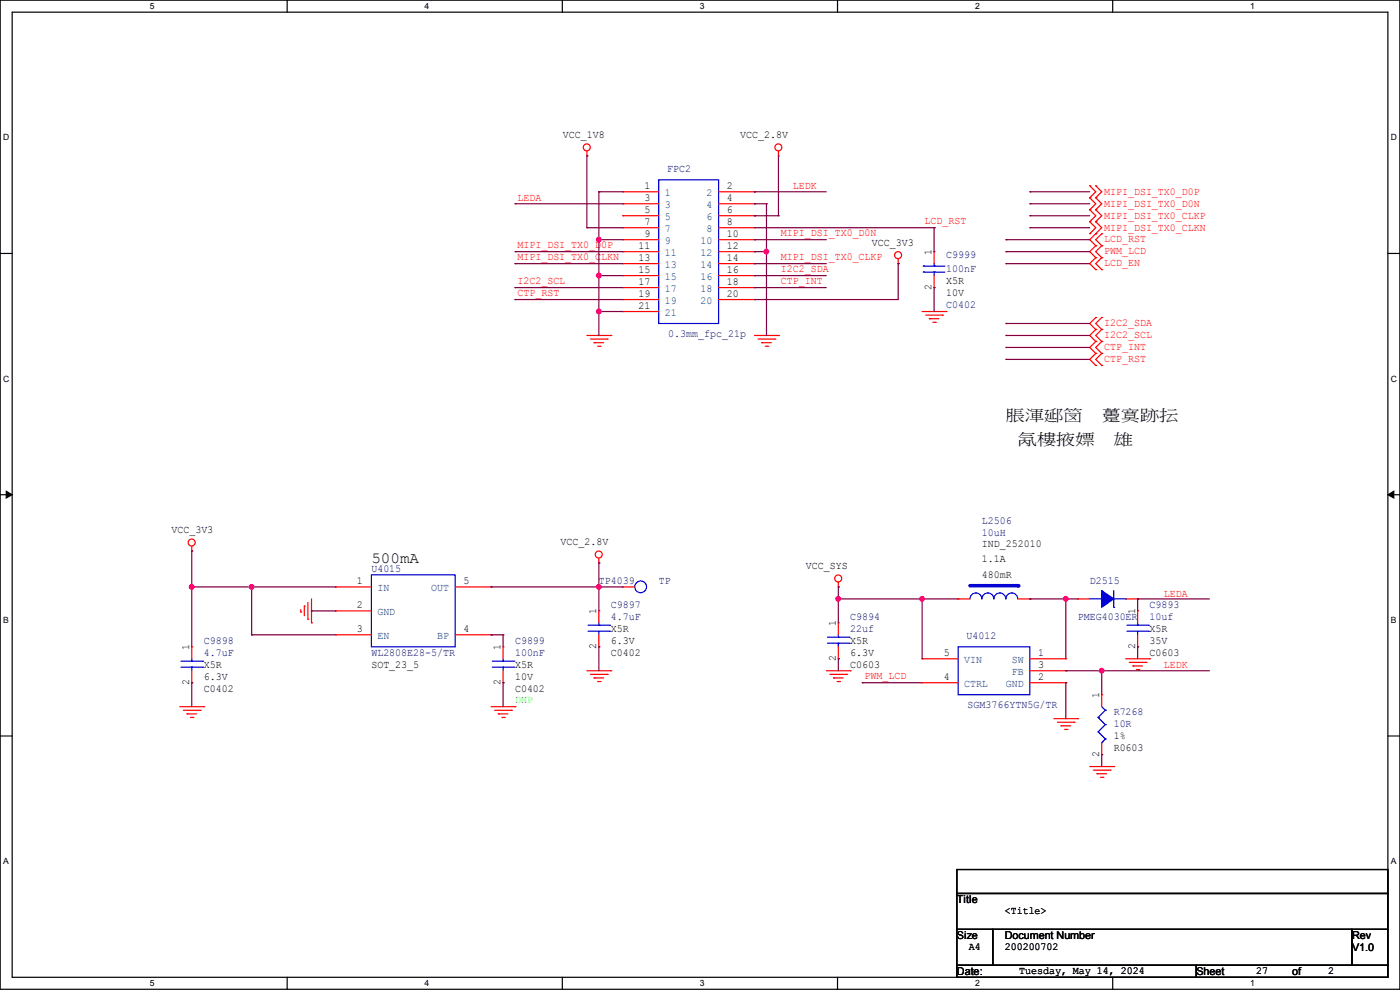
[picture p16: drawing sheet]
<svg xmlns="http://www.w3.org/2000/svg" width="297mm" height="210mm" viewBox="0 0 297 210" stroke-linecap="round" stroke-linejoin="round" font-family="sans-serif">
<defs><g id="words">
<g font-size="3.3">
<text x="213.4" y="89">脹渾郔笝</text>
<text x="233.7" y="89">躉寞跡抎</text>
<text x="215.9" y="94.1">氝樓掖嫖</text>
<text x="236.3" y="94.1">雄</text>
<text x="78.8" y="119.5">500mA</text>
</g>
<g font-size="2.3">
<text x="119.4" y="29.3">VCC_1V8</text>
<text x="157" y="29.3">VCC_2.8V</text>
<text x="136.7" y="40.1">1</text>
<text x="154.2" y="40.1">2</text>
<text x="136.7" y="42.7">3</text>
<text x="136.7" y="45.2">5</text>
<text x="136.7" y="47.8">7</text>
<text x="154.2" y="42.7">4</text>
<text x="154.2" y="45.2">6</text>
<text x="154.2" y="47.8">8</text>
<text x="135.4" y="52.8">11</text>
<text x="136.7" y="50.3">9</text>
<text x="154.2" y="50.3">10</text>
<text x="154.2" y="52.8">12</text>
<text x="185" y="52.2">VCC_3V3</text>
<text x="135.4" y="55.4">13</text>
<text x="135.4" y="57.9">15</text>
<text x="154.2" y="55.4">14</text>
<text x="154.2" y="57.9">16</text>
<text x="197.6" y="54.1" transform="rotate(-90 197.6 54.1)">1</text>
<text x="135.4" y="60.5">17</text>
<text x="135.4" y="63">19</text>
<text x="135.4" y="65.5">21</text>
<text x="154.2" y="60.5">18</text>
<text x="154.2" y="63">20</text>
<text x="197.6" y="61.5" transform="rotate(-90 197.6 61.5)">2</text>
<text x="200.7" y="60.3">X5R</text>
<text x="200.7" y="62.9">10V</text>
<text x="36.4" y="113.2">VCC_3V3</text>
<text x="118.9" y="115.7">VCC_2.8V</text>
<text x="208.3" y="116">IND_252010</text>
<text x="208.3" y="119.3">1.1A</text>
<text x="75.7" y="124">1</text>
<text x="98.3" y="124">5</text>
<text x="171" y="120.8">VCC_SYS</text>
<text x="208.3" y="122.6">480mR</text>
<text x="75.7" y="129">2</text>
<text x="126.5" y="130.3" transform="rotate(-90 126.5 130.3)">1</text>
<text x="240.8" y="130.3" transform="rotate(-90 240.8 130.3)">1</text>
<text x="40.1" y="138" transform="rotate(-90 40.1 138)">1</text>
<text x="75.7" y="134.1">3</text>
<text x="98.3" y="134.1">4</text>
<text x="106.2" y="138" transform="rotate(-90 106.2 138)">1</text>
<text x="126.5" y="137.7" transform="rotate(-90 126.5 137.7)">2</text>
<text x="129.6" y="134">X5R</text>
<text x="129.6" y="136.5">6.3V</text>
<text x="177.3" y="132.9" transform="rotate(-90 177.3 132.9)">1</text>
<text x="180.4" y="136.5">X5R</text>
<text x="240.8" y="137.7" transform="rotate(-90 240.8 137.7)">2</text>
<text x="243.9" y="134">X5R</text>
<text x="243.9" y="136.5">35V</text>
<text x="43.2" y="141.6">X5R</text>
<text x="78.8" y="141.6">SOT_23_5</text>
<text x="109.3" y="141.6">X5R</text>
<text x="129.6" y="139.1">C0402</text>
<text x="177.3" y="140.3" transform="rotate(-90 177.3 140.3)">2</text>
<text x="180.4" y="141.6">C0603</text>
<text x="180.4" y="139.1">6.3V</text>
<text x="200.2" y="139.2">5</text>
<text x="220.3" y="139.2">1</text>
<text x="220.3" y="141.7">3</text>
<text x="243.9" y="139.1">C0603</text>
<text x="40.1" y="145.3" transform="rotate(-90 40.1 145.3)">2</text>
<text x="43.2" y="146.7">C0402</text>
<text x="43.2" y="144.1">6.3V</text>
<text x="106.2" y="145.3" transform="rotate(-90 106.2 145.3)">2</text>
<text x="109.3" y="146.7">C0402</text>
<text x="109.3" y="144.1">10V</text>
<text x="200.2" y="144.3">4</text>
<text x="220.3" y="144.3">2</text>
<text x="233.2" y="148.1" transform="rotate(-90 233.2 148.1)">1</text>
<text x="233.2" y="160.6" transform="rotate(-90 233.2 160.6)">2</text>
<text x="236.3" y="159.4">R0603</text>
<text x="236.3" y="156.8">1%</text>
<text x="203" y="191.6">Title</text>
<text x="213.1" y="193.9">&lt;Title&gt;</text>
<text x="203" y="199.2">Size</text>
<text x="205.5" y="201.5">A4</text>
<text x="213.1" y="201.5">200200702</text>
<text x="213.2" y="199.2">Document Number</text>
<text x="286.8" y="199.2">Rev</text>
<text x="286.8" y="201.8">V1.0</text>
<text x="203" y="206.8">Date:</text>
<text x="216.2" y="206.6">Tuesday, May 14, 2024</text>
<text x="253.8" y="206.8">Sheet</text>
<text x="266.5" y="206.6">27</text>
<text x="274.1" y="206.8">of</text>
<text x="281.7" y="206.6">2</text>
</g>
<g font-size="2.3" fill="#004080">
<text x="141" y="41.6">1</text>
<text x="149.9" y="41.6">2</text>
<text x="141" y="44.2">3</text>
<text x="141" y="46.7">5</text>
<text x="149.9" y="44.2">4</text>
<text x="149.9" y="46.7">6</text>
<text x="141" y="49.2">7</text>
<text x="141" y="51.8">9</text>
<text x="148.6" y="51.8">10</text>
<text x="149.9" y="49.2">8</text>
<text x="141" y="54.3">11</text>
<text x="141" y="56.9">13</text>
<text x="141" y="59.4">15</text>
<text x="148.6" y="54.3">12</text>
<text x="148.6" y="56.9">14</text>
<text x="148.6" y="59.4">16</text>
<text x="141" y="61.9">17</text>
<text x="141" y="64.5">19</text>
<text x="148.6" y="61.9">18</text>
<text x="148.6" y="64.5">20</text>
<text x="141" y="67">21</text>
<text x="80.1" y="125.4">IN</text>
<text x="91.5" y="125.4">OUT</text>
<text x="80.1" y="130.5">GND</text>
<text x="80.1" y="135.6">EN</text>
<text x="92.8" y="135.6">BP</text>
<text x="204.5" y="140.7">VIN</text>
<text x="214.7" y="140.7">SW</text>
<text x="214.7" y="143.2">FB</text>
<text x="204.5" y="145.8">CTRL</text>
<text x="213.4" y="145.8">GND</text>
</g>
<g font-size="2.3" fill="#000080">
<text x="141.5" y="36.4">FPC2</text>
<text x="200.7" y="54.7">C9999</text>
<text x="200.7" y="57.8">100nF</text>
<text x="200.7" y="65.4">C0402</text>
<text x="141.8" y="71.5">0.3mm_fpc_21p</text>
<text x="208.3" y="111.1">L2506</text>
<text x="208.3" y="113.7">10uH</text>
<text x="78.8" y="121.3">U4015</text>
<text x="127" y="123.8">TP4039</text>
<text x="139.7" y="123.8">TP</text>
<text x="231.2" y="123.8">D2515</text>
<text x="129.6" y="128.9">C9897</text>
<text x="129.6" y="131.4">4.7uF</text>
<text x="180.4" y="131.4">C9894</text>
<text x="228.6" y="131.4">PMEG4030ER</text>
<text x="243.9" y="128.9">C9893</text>
<text x="243.9" y="131.4">10uf</text>
<text x="43.2" y="136.5">C9898</text>
<text x="109.3" y="136.5">C9899</text>
<text x="180.4" y="134">22uf</text>
<text x="205" y="135.5">U4012</text>
<text x="43.2" y="139.1">4.7uF</text>
<text x="78.8" y="139.1">WL2808E28-5/TR</text>
<text x="109.3" y="139.1">100nF</text>
<text x="205.3" y="150.2">SGM3766YTN5G/TR</text>
<text x="236.3" y="151.8">R7268</text>
<text x="236.3" y="154.3">10R</text>
</g>
<g font-size="2.3" fill="#f00">
<text x="168.2" y="40.2">LEDK</text>
<text x="234.2" y="41.3">MIPI_DSI_TX0_D0P</text>
<text x="109.8" y="42.7">LEDA</text>
<text x="196.1" y="47.6">LCD_RST</text>
<text x="234.2" y="43.8">MIPI_DSI_TX0_D0N</text>
<text x="234.2" y="46.4">MIPI_DSI_TX0_CLKP</text>
<text x="109.8" y="52.7">MIPI_DSI_TX0_D0P</text>
<text x="165.7" y="50.1">MIPI_DSI_TX0_D0N</text>
<text x="234.2" y="51.4">LCD_RST</text>
<text x="234.2" y="54">PWM_LCD</text>
<text x="234.2" y="48.9">MIPI_DSI_TX0_CLKN</text>
<text x="109.8" y="55.2">MIPI_DSI_TX0_CLKN</text>
<text x="165.7" y="55.2">MIPI_DSI_TX0_CLKP</text>
<text x="165.7" y="57.7">I2C2_SDA</text>
<text x="234.2" y="56.5">LCD_EN</text>
<text x="109.8" y="60.3">I2C2_SCL</text>
<text x="109.8" y="62.8">CTP_RST</text>
<text x="165.7" y="60.3">CTP_INT</text>
<text x="234.2" y="69.2">I2C2_SDA</text>
<text x="234.2" y="71.8">I2C2_SCL</text>
<text x="234.2" y="74.3">CTP_INT</text>
<text x="234.2" y="76.8">CTP_RST</text>
<text x="246.9" y="126.5">LEDA</text>
<text x="246.9" y="141.8">LEDK</text>
<text x="183.4" y="144.1">PWM_LCD</text>
</g>
<text font-size="2.3" fill="#0f0" x="109.3" y="149.2">DNP</text>
<g font-size="1.8">
<text x="31.8" y="1.9">5</text>
<text x="90.1" y="1.9">4</text>
<text x="148.5" y="1.9">3</text>
<text x="206.8" y="1.9">2</text>
<text x="265.2" y="1.9">1</text>
<text x=".7" y="29.8">D</text>
<text x="295.1" y="29.8">D</text>
<text x=".7" y="80.9">C</text>
<text x="295.1" y="80.9">C</text>
<text x=".7" y="132.1">B</text>
<text x="295.1" y="132.1">B</text>
<text x=".7" y="183.3">A</text>
<text x="295.1" y="183.3">A</text>
<text x="31.8" y="209.2">5</text>
<text x="90.1" y="209.2">4</text>
<text x="148.5" y="209.2">3</text>
<text x="206.8" y="209.2">2</text>
<text x="265.2" y="209.2">1</text>
</g>
</g></defs>
<path d="M0 0h297v209.8h-297zM2.6 2.6h291.8v204.7h-291.8z" fill="none" stroke="#000" stroke-width=".25"/>
<g fill="#fff">
<path d="M31.7 .3h1v2h-1z"/>
<path d="M31.7 207.6h1v1.9h-1z"/>
</g>
<path d="M60.9 0v2.6M60.9 207.3v2.5" fill="none" stroke="#000" stroke-width=".25"/>
<g fill="#fff">
<path d="M90.1 .3h1v2h-1z"/>
<path d="M90.1 207.6h1v1.9h-1z"/>
</g>
<path d="M119.3 0v2.6M119.3 207.3v2.5" fill="none" stroke="#000" stroke-width=".25"/>
<g fill="#fff">
<path d="M148.5 .3h.9v2h-.9z"/>
<path d="M148.5 207.6h.9v1.9h-.9z"/>
</g>
<path d="M177.7 0v2.6M177.7 207.3v2.5" fill="none" stroke="#000" stroke-width=".25"/>
<g fill="#fff">
<path d="M206.8 .3h1v2h-1z"/>
<path d="M206.8 207.6h1v1.9h-1z"/>
</g>
<path d="M236.1 0v2.6M236.1 207.3v2.5" fill="none" stroke="#000" stroke-width=".25"/>
<g fill="#fff">
<path d="M265.2 .3h1v2h-1z"/>
<path d="M265.2 207.6h1v1.9h-1z"/>
<path d="M.7 28.2h1.2v1.9h-1.2z"/>
<path d="M295.1 28.2h1.2v1.9h-1.2z"/>
<path d="M.7 79.3h1.2v2h-1.2z"/>
<path d="M295.1 79.3h1.2v2h-1.2z"/>
</g>
<path d="M0 53.8h2.6M294.4 53.8h2.6" fill="none" stroke="#000" stroke-width=".25"/>
<g fill="#fff">
<path d="M.7 130.5h1.2v2h-1.2z"/>
<path d="M295.1 130.5h1.1v2h-1.1z"/>
</g>
<path d="M0 104.9h2.6M294.4 104.9h2.6" fill="none" stroke="#000" stroke-width=".25"/>
<path d="M1.3 104.2l1.3 .7-1.3 .8zM294.4 104.9l1.3-.7v1.5z" fill="#000" stroke="#000" stroke-width=".21"/>
<g fill="#fff">
<path d="M.7 181.7h1.2v2h-1.2z"/>
<path d="M295.1 181.7h1.1v2h-1.1z"/>
</g>
<path d="M0 156.1h2.6M294.4 156.1h2.6M203 184.4h91.4v5.1h-91.4zM203 189.5h91.4v7.6h-91.4zM203 197.1h7.6v7.7h-7.6zM210.6 197.1h76.2v7.7h-76.2zM286.8 197.1h7.6v7.7h-7.6zM203 204.8h50.8v2.5h-50.8zM253.8 204.8h40.6v2.5h-40.6z" fill="none" stroke="#000" stroke-width=".25"/>
<g fill="none" stroke="#f00" stroke-width=".25">
<path d="M124.5 33.1h.1M124.5 32v1.1M165.1 33.1h.1M165.1 32v1.1M231.2 39.4h.1M231.2 39.4l1.3 1.3-1.3 1.3M232.5 39.4h.1M232.5 39.4l1.2 1.3-1.2 1.3M132.1 40.7h.1M132.1 53.4h.1M132.1 55.9h.1M132.1 58.5h.1"/>
<path d="M132.1 43.2h.1M132.1 45.8h.1M132.1 48.3h.1M132.1 50.8h.1M132.1 40.7h7.6M132.1 50.8h7.6M132.1 53.4h7.6M132.1 55.9h7.6M132.1 58.5h7.6M132.1 43.2h7.6M132.1 45.8h7.6M132.1 48.3h7.6"/>
<path d="M152.4 40.7h7.7M152.4 50.8h7.7M152.4 53.4h7.7M152.4 55.9h7.7M152.4 58.5h7.7M152.4 43.2h7.7M152.4 45.8h7.7M152.4 48.3h7.7M160.1 50.8h.1M160.1 53.4h.1M160.1 55.9h.1M160.1 58.5h.1"/>
<path d="M160.1 40.7h.1M160.1 43.2h.1M160.1 45.8h.1M160.1 48.3h.1M190.5 55.9h.1M190.5 54.9v1M198.2 53.4h.1M198.2 53.4v2.5M198.2 58.5v2.5M231.2 42h.1M231.2 44.5h.1M231.2 47h.1"/>
<path d="M231.2 49.6h.1M231.2 42l1.3 1.2-1.3 1.3M231.2 44.5l1.3 1.3-1.3 1.2M231.2 47l1.3 1.3-1.3 1.3M232.5 49.6h.1M232.5 52.1h.1M232.5 54.7h.1M232.5 57.2h.1M232.5 42h.1M232.5 44.5h.1M232.5 47h.1M232.5 47l1.2 1.3-2.5 2.5 1.3 1.3"/>
<path d="M232.5 52.1l-1.3 1.3 1.3 1.3M232.5 54.7l-1.3 1.2 1.3 1.3M232.5 42l1.2 1.2-1.2 1.3M232.5 44.5l1.2 1.3-1.2 1.2M233.7 52.1h.1M233.7 49.6h.1M233.7 54.7h.1M233.7 57.2h.1M233.7 49.6l-1.2 1.2 1.2 1.3M233.7 52.1l-1.2 1.3 1.2 1.3M233.7 54.7l-1.2 1.2 1.2 1.3M124.5 71.2h5.1"/>
<path d="M125.3 71.9h3.5M126 72.7h.1M126 72.7h2.1M126.8 73.4h.5M127.3 73.4h.1M128.8 71.9h.1M129.6 71.2h.1M132.1 61h.1M132.1 63.5h.1M132.1 66.1h.1M132.1 66.1h7.6M132.1 61h7.6"/>
<path d="M132.1 63.5h7.6M152.4 61h7.7M152.4 63.5h7.7M160.1 61h.1M160.1 63.5h.1M160.1 71.2h5M160.8 71.9h3.6M161.6 72.7h.1M161.6 72.7h2M162.3 73.4h.6M162.9 73.4h.1M164.4 71.9h.1"/>
<path d="M165.1 71.2h.1M195.6 66.1h5.1M196.4 66.8h3.5M197.1 67.6h.1M197.1 67.6h2.1M197.9 68.4h.5M198.2 61h.1M198.4 68.4h.1M199.9 66.8h.1M200.7 66.1h.1M232.5 67.4h.1M232.5 69.9h.1"/>
<path d="M232.5 72.4h.1M232.5 75h.1M232.5 77.5h.1M232.5 67.4l-1.3 1.2 1.3 1.3M232.5 69.9l-1.3 1.3 1.3 1.2M232.5 72.4l-1.3 1.3 1.3 1.3M232.5 75l-1.3 1.2 1.3 1.3M233.7 69.9h.1M233.7 67.4h.1M233.7 72.4h.1M233.7 75h.1M233.7 77.5h.1"/>
<path d="M233.7 67.4l-1.2 1.2 1.2 1.3M233.7 69.9l-1.2 1.3 1.2 1.2M233.7 72.4l-1.2 1.3 1.2 1.3M233.7 75l-1.2 1.2 1.2 1.3M40.7 116.9h.1M40.7 115.9v1M127 119.4h.1M127 118.4v1M40.7 137.2h.1M40.7 137.2v2.5M63.8 129.8h.1M63.8 129.3v.5"/>
<path d="M64.6 128.6h.1M64.6 128.6v2M65.3 131.4h.1M65.3 127.8v3.6M66.1 132.1h.1M66.1 127v5.1M71.2 124.5h.1M71.2 129.6h.1M71.2 134.7h.1M71.2 124.5h7.6M71.2 129.6h7.6M71.2 134.7h7.6"/>
<path d="M96.6 124.5h7.6M96.6 134.7h7.6M104.2 134.7h.1M104.2 124.5h.1M106.7 137.2h.1M106.7 137.2v2.5M127 129.6h.1M127 137.2h.1M127 129.6v2.5M127 134.7v2.5M132.1 124.5h.1M132.1 124.5h2.6"/>
<path d="M177.8 124.5h.1M177.8 132.1h.1M177.8 139.7h.1M177.8 123.5v1M177.8 132.1v2.6M177.8 137.2v2.5M195.6 139.7h.1M195.6 139.7h7.6M218.5 139.7h7.6M226.1 139.7h.1M228.6 127h.1M228.6 127h2.6"/>
<path d="M238.8 139.7h5.1M238.8 127h2.5M241.3 127h.1M241.3 129.6h.1M241.3 137.2h.1M241.3 129.6v2.5M241.3 134.7v2.5M243.9 139.7h.1M38.1 149.9h5.1M38.9 150.7h3.6M39.7 151.4h.1M39.7 151.4h2"/>
<path d="M40.4 152.2h.5M40.7 144.8h.1M40.7 142.3v2.5M40.9 152.2h.1M42.5 150.7h.1M43.2 149.9h.1M104.2 149.9h5.1M104.9 150.7h3.6M105.7 151.4h.1M105.7 151.4h2M106.5 152.2h.5M106.7 144.8h.1"/>
<path d="M106.7 142.3v2.5M107 152.2h.1M108.5 150.7h.1M109.3 149.9h.1M124.5 142.3h5.1M125.3 143h3.5M126 143.8h.1M126 143.8h2.1M126.8 144.6h.5M127.3 144.6h.1M128.8 143h.1M129.6 142.3h.1"/>
<path d="M175.3 142.3h5.1M176.1 143h3.5M176.8 143.8h.1M176.8 143.8h2.1M177.6 144.6h.5M178.1 144.6h.1M179.6 143h.1M180.4 142.3h.1M195.6 144.8h.1M195.6 144.8h7.6M218.5 142.3h7.6M218.5 144.8h7.6"/>
<path d="M223.6 152.4h5M224.3 153.2h3.6M225.1 154h.1M225.1 154h2M225.8 154.7h.6M226.1 144.8h.1M226.1 142.3h.1M226.4 154.7h.1M227.9 153.2h.1M228.6 152.4h.1M233.7 147.4h.1M233.7 147.4v2.5"/>
<path d="M233.7 157.5v2.6M239.6 140.5h3.5M240.3 141.3h.1M240.3 141.3h2.1M241.1 142h.5M241.6 142h.1M243.1 140.5h.1M231.2 162.6h5.1M231.9 163.4h3.6M232.7 164.1h.1M232.7 164.1h2M233.5 164.9h.5"/>
<path d="M233.7 160.1h.1M234 164.9h.1M235.5 163.4h.1M236.3 162.6h.1"/>
<circle cx="124.5" cy="31.3" r=".74"/>
<circle cx="165.1" cy="31.3" r=".74"/>
<circle cx="190.5" cy="54.1" r=".74"/>
<circle cx="40.7" cy="115.1" r=".74"/>
<circle cx="127" cy="117.6" r=".74"/>
<circle cx="177.8" cy="122.7" r=".74"/>
</g>
<g fill="none" stroke="#00f" stroke-width=".25">
<path d="M139.7 38.1h12.7v30.5h-12.7zM195.9 57.7h.1M195.9 56.4h.1M195.9 57.7h4.5M195.9 56.4h4.5M198.2 56.4h.1M198.2 57.7h.1M198.2 55.9v.5M198.2 57.7v.8M40.7 139.7v.6M78.8 122h17.8v15.2h-17.8zM106.7 139.7v.6"/>
<path d="M124.8 133.9h4.5M124.8 132.6h4.5M127 132.6h.1M127 133.9h.1M127 132.1v.5M127 133.9v.8M129.3 133.9h.1M129.3 132.6h.1M175.6 136.4h4.5M175.6 135.2h4.5M177.8 135.2h.1M177.8 136.4h.1"/>
<path d="M177.8 134.7v.5M177.8 136.4v.8M180.1 136.4h.1M180.1 135.2h.1M203.2 137.2h15.3v10.2h-15.3zM205.8 127a1.25 1.25 0 0 1 1.2-1.2 1.25 1.25 0 0 1 1.3 1.2M208.3 127a1.25 1.25 0 0 1 1.3-1.2 1.25 1.25 0 0 1 1.2 1.2M210.9 127a1.25 1.25 0 0 1 1.2-1.2 1.25 1.25 0 0 1 1.3 1.2M213.4 127a1.25 1.25 0 0 1 1.3-1.2 1.25 1.25 0 0 1 1.2 1.2M231.2 127h2.5M233.7 127h.1M236.3 128.8h.1"/>
<path d="M236.3 125.3v3.5M236.3 127h2.5M238.8 127h.1M239.1 133.9h4.5M239.1 132.6h4.5M241.3 132.6h.1M241.3 133.9h.1M241.3 132.1v.5M241.3 133.9v.8M243.6 133.9h.1M243.6 132.6h.1M38.4 141.5h4.6"/>
<path d="M38.4 140.3h4.6M40.7 140.3h.1M40.7 141.5h.1M40.7 141.5v.8M43 141.5h.1M43 140.3h.1M104.4 141.5h4.6M104.4 140.3h4.6M106.7 140.3h.1M106.7 141.5h.1M106.7 141.5v.8M109 141.5h.1"/>
<path d="M109 140.3h.1M233 152.2h.1M233 155.2h.1M233 152.2l1.5 1.5M233 155.2l1.5 1.6M233.7 157.5h.1M233.7 149.9l.8 .8M234.5 150.7h.1M234.5 153.7h.1M234.5 156.8h.1M234.5 150.7l-1.5 1.5M234.5 153.7l-1.5 1.5"/>
<path d="M234.5 156.8l-.8 .7"/>
<circle cx="135.9" cy="124.5" r="1.25"/>
</g>
<path d="M233.7 125.3l2.6 1.7-2.6 1.8z" fill-rule="evenodd" fill="#00f" stroke="#00f" stroke-width=".25"/>
<path d="M205.8 124.2h10.1" fill="none" stroke="#00f" stroke-width=".76"/>
<circle cx="215.9" cy="124.2" r=".38" fill="#00f"/>
<path d="M203.2 127h.1M203.2 127h2.6M215.9 127h2.6M218.5 127h.1" fill="none" stroke="#f00" stroke-width=".25"/>
<g fill="none" stroke="#800040" stroke-width=".25">
<path d="M124.5 33.1h.1M124.5 33.1v15.2M165.1 33.1v12.7M109.3 43.2h.1M109.3 53.4h.1M109.3 55.9h.1M109.3 53.4h22.8M109.3 55.9h22.8M109.3 43.2h22.8M124.5 48.3h.1M124.5 48.3h7.6M127 40.7h.1"/>
<path d="M127 58.5h.1M127 50.8h.1M127 50.8h5.1M127 40.7h5.1M127 58.5h5.1M127 40.7v30.5M160.1 40.7h.1M160.1 45.8h.1M160.1 50.8h.1M160.1 55.9h.1M160.1 58.5h.1M160.1 43.2h.1"/>
<path d="M160.1 53.4h.1M160.1 50.8h15.2M160.1 53.4h2.5M160.1 55.9h15.2M160.1 40.7h15.2M160.1 43.2h2.5M160.1 45.8h5M160.1 48.3h38.1M160.1 58.5h15.2M162.6 43.2h.1M162.6 53.4h.1M162.6 43.2v28"/>
<path d="M165.1 45.8h.1M190.5 55.9h.1M190.5 55.9v7.6h-30.4M198.2 48.3h.1M198.2 48.3v5.1M213.4 50.8h.1M213.4 53.4h.1M213.4 55.9h.1M213.4 50.8h17.8M213.4 53.4h17.8M213.4 55.9h17.8M218.5 40.7h.1"/>
<path d="M218.5 43.2h.1M218.5 45.8h.1M218.5 48.3h.1M218.5 40.7h12.7M218.5 43.2h12.7M218.5 45.8h12.7M218.5 48.3h12.7M109.3 61h.1M109.3 63.5h.1M109.3 61h22.8M109.3 63.5h22.8M127 66.1h.1"/>
<path d="M127 66.1h5.1M160.1 61h.1M160.1 63.5h.1M160.1 61h15.2M198.2 61h.1M198.2 61v5.1M213.4 68.6h.1M213.4 71.2h.1M213.4 73.7h.1M213.4 76.2h.1M213.4 68.6h17.8M213.4 71.2h17.8"/>
<path d="M213.4 73.7h17.8M213.4 76.2h17.8M40.7 116.9h.1M40.7 116.9v20.3M127 119.4h.1M127 119.4v10.2M40.7 124.5h.1M40.7 124.5h30.5M53.4 124.5h.1M53.4 134.7h.1M53.4 124.5v10.2M53.4 134.7h17.8"/>
<path d="M66.1 129.6h.1M66.1 129.6h5.1M104.2 124.5h.1M104.2 134.7h.1M104.2 124.5h27.9M104.2 134.7h2.5M106.7 134.7h.1M106.7 134.7v2.5M127 124.5h.1M127 137.2h.1M127 137.2v5.1M177.8 124.5h.1"/>
<path d="M177.8 127h.1M177.8 139.7h.1M177.8 124.5v7.6M177.8 139.7v2.6M177.8 127h25.4M195.6 127h.1M195.6 127v12.7M218.5 127h.1M218.5 127h10.1M226.1 127h.1M226.1 127v12.7M241.3 127h.1"/>
<path d="M241.3 137.2h.1M241.3 127h15.3M241.3 127v2.6M241.3 137.2v2.5M40.7 144.8h.1M40.7 144.8v5.1M106.7 144.8h.1M106.7 144.8v5.1M182.9 144.8h.1M182.9 144.8h12.7M226.1 142.3h.1M226.1 144.8h.1"/>
<path d="M226.1 144.8v7.6M226.1 142.3h30.5M233.7 142.3h.1M233.7 142.3v5.1M233.7 160.1h.1M233.7 160.1v2.5"/>
</g>
<g fill="#f0f" stroke="#f0f" stroke-width=".25">
<circle cx="177.8" cy="127" r=".49"/>
<circle cx="195.6" cy="127" r=".49"/>
<circle cx="226.1" cy="127" r=".49"/>
<circle cx="233.7" cy="142.3" r=".49"/>
<circle cx="127" cy="66.1" r=".49"/>
<circle cx="127" cy="58.4" r=".49"/>
<circle cx="127" cy="50.8" r=".49"/>
<circle cx="162.6" cy="53.4" r=".49"/>
<circle cx="40.7" cy="124.5" r=".49"/>
<circle cx="53.4" cy="124.5" r=".49"/>
<circle cx="127" cy="124.5" r=".49"/>
</g>
<use href="#words"/>
</svg>
